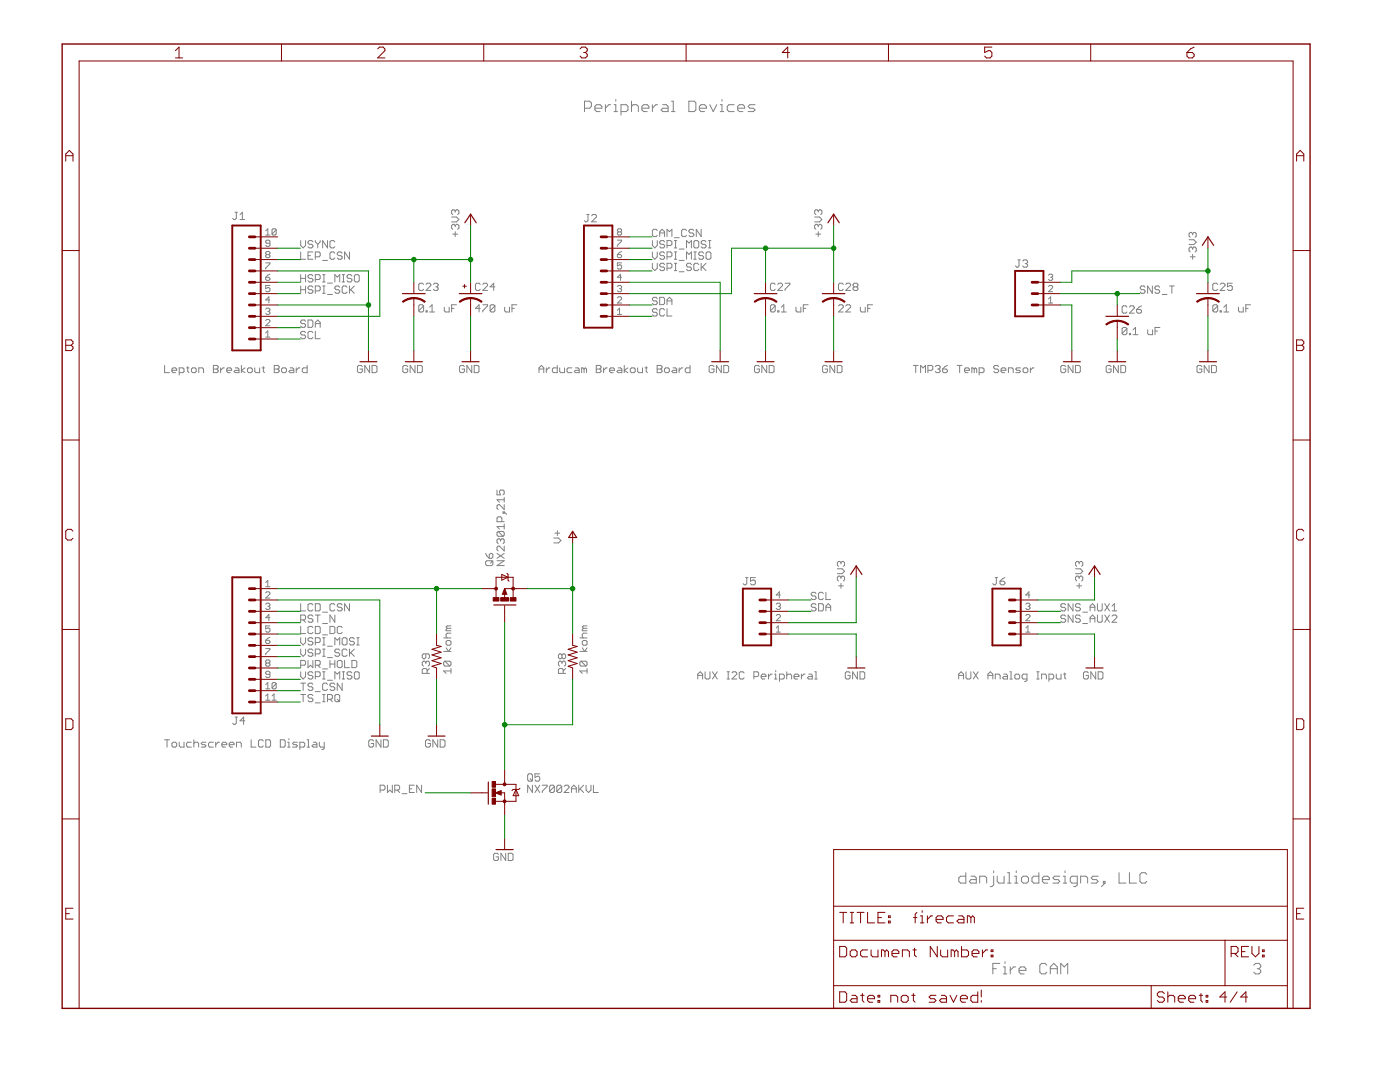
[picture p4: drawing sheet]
<svg xmlns="http://www.w3.org/2000/svg" width="279mm" height="216mm" viewBox="0 0 279 216" stroke-linecap="round" stroke-linejoin="round" font-family="sans-serif">
<g fill="none" stroke="#808080" stroke-width=".2">
<path d="M122.9 19.9v.3M144.1 19.9v.3M116.6 21.6h1.1l.3-.4v-.7l-.3-.3h-1.1v2.1M118.7 21.6h1.4v-.4l-.3-.3h-.7l-.4 .3v.7l.4 .4h.7M120.8 20.9v1.4M121.9 20.9h-.4l-.7 .7M122.6 22.3h.6M122.6 20.9h.3v1.4M123.9 22.3h1.1l.3-.4v-.7l-.3-.3h-1.1v2.1M126 21.2l.4-.3h.7l.3 .3v1.1M126 20.2v2.1M128.1 21.6h1.4v-.4l-.3-.3h-.7l-.4 .3v.7l.4 .4h.7"/>
<path d="M130.2 20.9v1.4M131.2 20.9h-.3l-.7 .7M132.3 20.9h.7l.3 .3v1.1h-1l-.4-.4 .4-.3h1M134 20.2h.4v2.1M134 22.3h.7M137.5 20.2h1l.4 .3v1.4l-.4 .4h-1zM139.6 21.6h1.4v-.4l-.4-.3h-.7l-.3 .3v.7l.3 .4h.7M141.6 20.9l.7 1.4 .7-1.4M143.7 22.3h.7M143.7 20.9h.4v1.4M146.5 20.9h-1l-.4 .3v.7l.4 .4h1M147.2 21.6h1.4v-.4l-.3-.3h-.7l-.4 .3v.7l.4 .4h.7"/>
<path d="M150.7 20.9h-1.1l-.3 .3 .3 .4h.7l.4 .3-.4 .4h-1M46.9 42.4h.5M47.2 42.4v1.2l-.3 .2h-.2l-.3-.2M47.9 43.8h1M47.9 42.8l.5-.4v1.4M53 52.5h.9v.1l-.9 .9v.2M53 55.3h.7l.2 .5-.2 .1h-.5l-.2-.1zM53 46.1l.4-.4v1.2M53 46.9h.9M53.2 50.8l-.2-.2 .2-.4h.5l.2 .2-.2 .4M53.2 50.8l-.2 .2 .2 .4h.5l.2-.2-.2-.4M53.2 50.8h.5"/>
<path d="M53.9 48.5h-.7l-.2-.2 .2-.4h.5l.2 .2v.9l-.2 .2h-.5l-.2-.2M53.9 57h-.9v.6l.4-.2 .5 .2v.4l-.2 .2h-.5l-.2-.2M53.9 59.9h-.9l.7-.7v1.3M53.9 54.7l-.9 .6M55.1 45.9v.8l-.2 .2h-.4l-.2-.2M55.1 45.9l-.2-.2h-.4l-.2 .2v.8M55.1 45.9l-.8 .8M60 48v1l.5 .5 .5-.5v-1M60 50.3v1.4h1M60 54.8v1.5M60 57.1v1.4M60 57.8h1"/>
<path d="M60 55.5h1M61 54.8v1.5M61 57.1v1.4M61.5 51h.5M62.4 48.3l-.2-.3h-.5l-.2 .3v.2l.2 .2h.5l.2 .3v.2l-.2 .3h-.5l-.2-.3M62.4 50.3h-.9v1.4h.9M62.4 55.1l-.2-.3h-.5l-.2 .3v.2l.2 .2h.5l.2 .3v.2l-.2 .3h-.5l-.2-.3M62.4 57.3l-.2-.2h-.5l-.2 .2v.3l.2 .2h.5l.2 .2v.3l-.2 .2h-.5l-.2-.2M62.9 51.2h.8l.2-.2v-.5l-.2-.2h-.8v1.4M62.9 55.8h.8l.2-.3v-.4l-.2-.3h-.8v1.5M62.9 48v.3l.5 .4M62.9 58h.8l.2-.2v-.5l-.2-.2h-.8v1.4"/>
<path d="M63.4 48.7v.8M63.9 48v.3l-.5 .4M64.4 57.1h.5M64.4 58.5h.5M64.4 54.8h.5M64.4 56.3h.5M64.4 52h1M64.6 54.8v1.5M64.6 57.1v1.4M65.4 58.8h.9M65.4 56.5h.9M65.4 48v1.5l-1-1.5v1.5"/>
<path d="M66.8 56.3v-1.5l.5 .5 .5-.5v1.5M66.8 50.5l-.2-.2h-.5l-.3 .2v1l.3 .2h.5l.2-.2M66.8 48.3l-.2-.3h-.5l-.3 .3v.9l.3 .3h.5l.2-.3M67.8 57.3l-.3-.2h-.4l-.3 .2v.3l.3 .2h.4l.3 .2v.3l-.3 .2h-.4l-.3-.2M68.3 50.5l-.3-.2h-.4l-.3 .2v.3l.3 .2h.4l.3 .2v.3l-.3 .2h-.4l-.3-.2M68.3 54.8h.5M68.3 56.3h.5M68.5 54.8v1.5M69.3 57.3l-.3-.2h-.5l-.2 .2v1l.2 .2h.5l.3-.2M69.7 50.3v1.4l-.9-1.4v1.4M69.7 57.1v1.4M70 57.8l.7 .7"/>
<path d="M70.2 55.1l-.2-.3h-.5l-.2 .3v.2l.2 .2h.5l.2 .3v.2l-.2 .3h-.5l-.2-.3M70.7 57.1l-1 .9M71 54.8h.4l.3 .3v.9l-.3 .3h-.4l-.3-.3v-.9zM84.5 56.7l-.2-.2h-.5l-.2 .2v1l.2 .3h.5l.2-.3M85 56.7l.3-.2h.4l.3 .2v.3l-1 1h1M86.5 56.7l.2-.2h.5l.2 .2v.3l-.2 .2M87 57.2h.2M87.2 57.2l.2 .3v.2l-.2 .3h-.5l-.2-.3M90.1 43.3h1l.5 .5-.5 .5h-1M90.4 46.7h.9M90.8 42.1v.2M90.8 45v.3"/>
<path d="M90.8 46.2v1M90.8 45l-.2-.2h-.2l-.3 .2v.5l.3 .2M90.8 42.1l-.2-.2h-.2l-.3 .2v.5l.3 .2M90.8 45l.3-.2h.2l.3 .2v.5l-.3 .2M90.8 42.1l.3-.2h.2l.3 .2v.5l-.3 .2M95.8 56.7l-.2-.2h-.5l-.2 .2v1l.2 .3h.5l.2-.3M96.4 56.7l.2-.2h.5l.2 .2v.3l-.9 1h.9M98.8 57.2h-1l.7-.7v1.5M117.1 42.8h.5M117.3 42.8v1.2l-.2 .3h-.2l-.3-.3M118.1 43.1l.2-.3h.5l.2 .3v.2l-.9 1h.9M123.2 59.4l.2-.2h.4l.3 .2v.2l-.9 .9h.9"/>
<path d="M123.2 57.2l.2-.2h.4l.3 .2-.3 .4M123.2 50.8h.6l.3 .4-.3 .2h-.4l-.2-.2zM123.2 47.9h.9v.2l-.9 .9v.2M123.4 46.3l-.2 .2 .2 .4h.4l.3-.2-.3-.4M123.4 46.3l-.2-.2 .2-.4h.4l.3 .2-.3 .4M123.4 46.3h.4M123.6 57.6h.2M123.8 57.6l.3 .2-.3 .4h-.4l-.2-.2M124.1 55.3h-.9l.6-.6v1.2M124.1 52.5h-.9v.6l.4-.2 .5 .2v.4l-.3 .2h-.4l-.2-.2M124.1 50.2l-.9 .6M130.2 48v1l.5 .5 .5-.5v-1"/>
<path d="M130.2 50.3v.9l.5 .5 .5-.5v-.9M130.2 52.5v1l.5 .5 .5-.5v-1M131.2 59.6l-.3-.3h-.4l-.3 .3v.2l.3 .2h.4l.3 .3v.2l-.3 .3h-.4l-.3-.3M131.2 46l-.3-.2h-.4l-.3 .2v1l.3 .2h.4l.3-.2M131.7 47.2v-1l.4-.4 .5 .4v1M131.7 59.3h.7l.2 .3v.9l-.2 .3h-.7zM131.7 46.5h.9M132.6 48.3l-.2-.3h-.5l-.2 .3v.2l.2 .2h.5l.2 .3v.2l-.2 .3h-.5l-.2-.3M132.6 50.5l-.2-.2h-.5l-.2 .2v.3l.2 .2h.5l.2 .2v.3l-.2 .2h-.5l-.2-.2M132.6 52.8l-.2-.3h-.5l-.2 .3v.2l.2 .3h.5l.2 .2v.2l-.2 .3h-.5l-.2-.3M133.1 51.2h.7l.3-.2v-.5l-.3-.2h-.7v1.4M133.1 47.2v-1.4l.5 .4 .5-.4v1.4"/>
<path d="M133.1 49h.7l.3-.3v-.4l-.3-.3h-.7v1.5M133.1 53.5h.7l.3-.2v-.5l-.3-.3h-.7v1.5M134.6 51.7h.5M134.6 50.3h.5M134.6 48h.5M134.6 49.5h.5M134.6 47.4h1M134.6 52.5h.5M134.6 54h.5M134.8 48v1.5M134.8 50.3v1.4M134.8 52.5v1.5"/>
<path d="M135.6 52h.9M135.6 49.7h.9M135.6 54.2h.9M137 46l-.2-.2h-.5l-.3 .2v1l.3 .2h.5l.2-.2M137 49.5v-1.5l.5 .5 .5-.5v1.5M137 51.7v-1.4l.5 .5 .5-.5v1.4M138 52.8l-.3-.3h-.5l-.2 .3v.2l.2 .3h.5l.3 .2v.2l-.3 .3h-.5l-.2-.3M138.5 51.7h.5M138.5 50.3h.5M138.5 46l-.3-.2h-.5l-.2 .2v.2l.2 .3h.5l.3 .2v.3l-.3 .2h-.5l-.2-.2M138.7 48h.5l.2 .3v.9l-.2 .3h-.5l-.2-.3v-.9zM138.7 50.3v1.4"/>
<path d="M139.4 52.8l-.2-.3h-.5l-.2 .3v.9l.2 .3h.5l.2-.3M139.9 45.8v1.4l-.9-1.4v1.4M139.9 52.5v1.5M140.2 53.3l.7 .7M140.4 50.5l-.2-.2h-.5l-.3 .2v.3l.3 .2h.5l.2 .2v.3l-.2 .2h-.5l-.3-.2M140.9 48.3l-.2-.3h-.5l-.3 .3v.2l.3 .2h.5l.2 .3v.2l-.2 .3h-.5l-.3-.3M140.9 52.5l-1 1M141.1 50.3h.5l.3 .2v1l-.3 .2h-.5l-.2-.2v-1zM141.4 48h.5M141.4 49.5h.5M141.6 48v1.5M154.7 56.7l-.2-.2h-.5l-.2 .2v1l.2 .3h.5l.2-.3"/>
<path d="M155.2 56.7l.2-.2h.5l.3 .2v.3l-1 1h1M156.7 56.5h.9v.2l-.9 1v.3M162.6 43.3h1l.4 .5-.4 .5h-1M162.8 46.7h1M163.3 45l-.2-.2h-.3l-.2 .2v.5l.2 .2M163.3 45l.3-.2h.2l.2 .2v.5l-.2 .2M163.3 42.1l-.2-.2h-.3l-.2 .2v.5l.2 .2M163.3 42.1l.3-.2h.2l.2 .2v.5l-.2 .2M163.3 42.1v.2M163.3 45v.3M163.3 46.2v1M168.3 56.7l-.2-.2h-.5l-.3 .2v1l.3 .3h.5l.2-.3"/>
<path d="M168.8 56.7l.2-.2h.5l.3 .2v.3l-1 1h1M170.5 57.2l-.3-.2v-.3l.3-.2h.5l.2 .2v.3l-.2 .2M170.5 57.2l-.3 .3v.2l.3 .3h.5l.2-.3v-.2l-.2-.3M170.5 57.2h.5M203.1 51.9h.5M203.4 51.9v1.2l-.3 .2h-.2l-.3-.2M204.1 52.1l.2-.2h.5l.3 .2v.2l-.3 .3M204.6 52.6h.2M204.8 52.6l.3 .2v.3l-.3 .2h-.5l-.2-.2M209.3 57.2l.2-.2h.4l.2 .2v.2l-.8 .8h.8M209.3 59.6l.4-.4v1.3M209.3 54.9l.2-.2h.4l.2 .2-.2 .4"/>
<path d="M209.7 55.3h.2M209.9 55.3l.2 .2-.2 .4h-.4l-.2-.1M228.5 57.3l-.2-.2h-.5l-.2 .2v.3l.2 .2h.5l.2 .2v.3l-.2 .2h-.5l-.2-.2M230 57.1v1.4l-1-1.4v1.4M231.4 57.3l-.2-.2h-.5l-.2 .2v.3l.2 .2h.5l.2 .2v.3l-.2 .2h-.5l-.2-.2M231.9 58.8h1M233.4 57.1h1M233.9 57.1v1.4M237.3 47.8h1l.4 .5-.4 .5h-1M237.5 51.2h1M238 46.6v.3M238 49.6v.2"/>
<path d="M238 50.8v.9M238 49.6l-.2-.3h-.3l-.2 .3v.4l.2 .3M238 46.6l-.2-.2h-.3l-.2 .2v.5l.2 .2M238 49.6l.3-.3h.2l.2 .3v.4l-.2 .3M238 46.6l.3-.2h.2l.2 .2v.5l-.2 .2M243 56.7l-.2-.2h-.5l-.3 .2v1l.3 .3h.5l.2-.3M243.5 56.7l.3-.2h.4l.3 .2v.3l-1 1h1M245.9 56.5h-.9v.7l.4-.2h.3l.2 .2v.5l-.2 .3h-.5l-.2-.3M32.9 72.9v1.5h.9M34.3 73.9h1v-.3l-.3-.2h-.5l-.2 .2v.5l.2 .3h.5M35.8 74.4h.7l.2-.3v-.5l-.2-.2h-.7v1.4M37.2 73.4h.5"/>
<path d="M37.5 73.2v.9l.2 .3M38.2 73.6l.2-.2h.5l.3 .2v.5l-.3 .3h-.5l-.2-.3zM39.7 74.4v-1h.7l.2 .2v.8M42.6 72.9h.7l.2 .3v.2l-.2 .2 .2 .3v.2l-.2 .3h-.7zM42.6 73.6h.7M44 73.4v1M44.8 73.4h-.3l-.5 .5M45.3 73.9h.9v-.3l-.2-.2h-.5l-.2 .2v.5l.2 .3h.5M46.9 73.4h.5l.3 .2v.8h-.8l-.2-.3 .2-.2h.8M48.2 72.9v1.5M48.9 73.4l-.7 .5 .7 .5M49.4 73.6l.2-.2h.5l.3 .2v.5l-.3 .3h-.5l-.2-.3z"/>
<path d="M50.8 73.4v.7l.3 .3h.7v-1M52.3 73.4h.5M52.6 73.2v.9l.2 .3M53 66.4l.4-.4v1.3M53 67.3h.9M53 64l.2-.2h.5l.2 .2v.2l-.9 .8h.9M53 61.7l.2-.2h.5l.2 .2-.2 .4M53.4 62.1h.3M53.7 62.1l.2 .2-.2 .4h-.5l-.2-.2M54.7 72.9h.8l.2 .3v.2l-.2 .2 .2 .3v.2l-.2 .3h-.8zM54.7 73.6h.8M56.2 73.6l.2-.2h.5l.3 .2v.5l-.3 .3h-.5l-.2-.3z"/>
<path d="M57.9 73.4h.5l.2 .2v.8h-.7l-.2-.3 .2-.2h.7M59.1 73.4v1M59.8 73.4h-.2l-.5 .5M61 66.4l-.3-.3h-.4l-.3 .3v.2l.3 .2h.4l.3 .3v.2l-.3 .3h-.4l-.3-.3M61 64.1l-.3-.2h-.4l-.3 .2v.2l.3 .3h.4l.3 .2v.3l-.3 .2h-.4l-.3-.2M61.3 72.9v1.5h-.7l-.3-.3v-.5l.3-.2h.7M61.5 63.9h.7l.2 .2v1l-.2 .2h-.7zM62.4 66.4l-.2-.3h-.5l-.2 .3v.9l.2 .3h.5l.2-.3M62.9 66.1v1.5h1M62.9 65.3v-1l.5-.4 .5 .4v1M62.9 64.6h1M72.3 73.2l-.2-.3h-.5l-.3 .3v.9l.3 .3h.5l.2-.3v-.5h-.5"/>
<path d="M73.8 72.9v1.5l-1-1.5v1.5M74.3 72.9h.7l.2 .3v.9l-.2 .3h-.7zM81.4 73.2l-.3-.3h-.5l-.2 .3v.9l.2 .3h.5l.3-.3v-.5h-.5M82.8 72.9v1.5l-.9-1.5v1.5M83.3 72.9h.7l.3 .3v.9l-.3 .3h-.7zM84.5 61l-.2-.2h-.5l-.2 .2v1M84.5 61v1l-.2 .3h-.5l-.2-.3M84.5 61l-.9 1M85 62h.3v.3h-.3zM85.7 62.3h1M85.7 61.3l.5-.5v1.5M88.7 61.3v.7l.2 .3h.7v-1"/>
<path d="M90.1 61.5h.5M91.1 60.8h-1v1.5M92.7 73.2l-.3-.3h-.5l-.2 .3v.9l.2 .3h.5l.3-.3v-.5h-.5M94.1 72.9v1.5l-.9-1.5v1.5M94.6 72.9h.8l.2 .3v.9l-.2 .3h-.8zM95.8 61.5h-.9l.7-.7v1.5M96.4 60.8h.9v.2l-.9 1v.3M98.8 61v1l-.3 .3h-.5l-.2-.3M98.8 61l-.3-.2h-.5l-.2 .2v1M98.8 61l-1 1M100.7 61.3v.7l.3 .3h.7v-1M102.2 61.5h.5"/>
<path d="M103.1 60.8h-.9v1.5M107.6 73.6h.9M107.6 74.4v-1l.5-.5 .4 .5v1M109 73.4v1M109.7 73.4h-.2l-.5 .5M111.2 72.9v1.5h-.7l-.3-.3v-.5l.3-.2h.7M111.7 73.4v.7l.2 .3h.8v-1M114.1 73.4h-.7l-.2 .2v.5l.2 .3h.7M114.9 73.4h.4l.3 .2v.8h-.7l-.3-.3 .3-.2h.7M116.6 73.6l-.3-.2h-.2v1M116.6 73.6v.8M116.6 73.6l.2-.2 .3 .2v.8"/>
<path d="M119 72.9h.7l.3 .3v.2l-.3 .2 .3 .3v.2l-.3 .3h-.7zM119 73.6h.7M120.5 73.4v1M121.2 73.4h-.3l-.4 .5M121.7 73.9h.9v-.3l-.2-.2h-.5l-.2 .2v.5l.2 .3h.5M123.2 62.7h.9M123.2 61.9l.4-.4v1.2M123.4 73.4h.4l.3 .2v.8h-.7l-.3-.3 .3-.2h.7M124.6 72.9v1.5M125.3 73.4l-.7 .5 .7 .5M125.8 73.6l.2-.2h.5l.3 .2v.5l-.3 .3h-.5l-.2-.3zM127.3 73.4v.7l.2 .3h.7v-1"/>
<path d="M128.7 73.4h.5M129 73.2v.9l.2 .3M131.1 72.9h.8l.2 .3v.2l-.2 .2 .2 .3v.2l-.2 .3h-.8zM131.1 73.6h.8M131.2 61.8l-.3-.2h-.4l-.3 .2v.3l.3 .2h.4l.3 .3v.2l-.3 .3h-.4l-.3-.3M132.6 73.6l.3-.2h.4l.3 .2v.5l-.3 .3h-.4l-.3-.3zM132.6 61.8l-.2-.2h-.5l-.2 .2v1l.2 .3h.5l.2-.3M133.1 61.6v1.5h1M133.1 60.8v-1l.5-.5 .5 .5v1M133.1 60h1M134.3 73.4h.5l.2 .2v.8h-.7l-.2-.3 .2-.2h.7M135.5 73.4v1"/>
<path d="M136.2 73.4h-.2l-.5 .5M137.7 72.9v1.5h-.7l-.2-.3v-.5l.2-.2h.7M142.5 73.2l-.3-.3h-.4l-.3 .3v.9l.3 .3h.4l.3-.3v-.5h-.5M144 72.9v1.5l-1-1.5v1.5M144.4 72.9h.8l.2 .3v.9l-.2 .3h-.8zM151.6 73.2l-.3-.3h-.5l-.2 .3v.9l.2 .3h.5l.3-.3v-.5h-.5M153 72.9v1.5l-1-1.5v1.5M153.5 72.9h.7l.3 .3v.9l-.3 .3h-.7zM154.7 61l-.2-.2h-.5l-.2 .2v1M154.7 61v1l-.2 .3h-.5l-.2-.3M154.7 61l-.9 1M155.2 62h.2v.3h-.2z"/>
<path d="M155.9 62.3h1M155.9 61.3l.5-.5v1.5M158.9 61.3v.7l.2 .3h.7v-1M160.3 61.5h.5M161.3 60.8h-1v1.5M165.1 73.2l-.2-.3h-.5l-.2 .3v.9l.2 .3h.5l.2-.3v-.5h-.4M166.6 72.9v1.5l-1-1.5v1.5M167.1 72.9h.7l.2 .3v.9l-.2 .3h-.7zM167.3 61l.3-.2h.5l.2 .2v.3l-1 1h1M168.8 61l.2-.2h.5l.3 .2v.3l-1 1h1M171.7 61.3v.7l.3 .3h.7v-1M173.2 61.5h.5"/>
<path d="M174.1 60.8h-.9v1.5M182.3 72.9h.9M182.8 72.9v1.5M183.7 74.4v-1.5l.5 .5 .5-.5v1.5M185.2 73.9h.7l.3-.3v-.4l-.3-.3h-.7v1.5M186.6 73.2l.3-.3h.5l.2 .3v.2l-.2 .2M187.1 73.6h.3M187.4 73.6l.2 .3v.2l-.2 .3h-.5l-.3-.3M188.1 73.6h.7l.3 .3v.2l-.3 .3h-.4l-.3-.3zM189.1 72.9l-.5 .3-.5 .4M191 72.9h1M191.5 72.9v1.5"/>
<path d="M192.5 73.9h1v-.3l-.3-.2h-.5l-.2 .2v.5l.2 .3h.5M194.4 73.6l-.2-.2h-.2v1M194.4 73.6v.8M194.4 73.6l.3-.2 .2 .2v.8M195.4 74.4h.7l.3-.3v-.5l-.3-.2h-.7v1.4M199.3 73.2l-.2-.3h-.5l-.3 .3v.2l.3 .2h.5l.2 .3v.2l-.2 .3h-.5l-.3-.3M199.8 73.9h.9v-.3l-.2-.2h-.5l-.2 .2v.5l.2 .3h.5M201.3 74.4v-1h.7l.2 .2v.8M203.7 73.4h-.8l-.2 .2 .2 .3h.5l.3 .2-.3 .3h-.7M204.2 73.6l.2-.2h.5l.2 .2v.5l-.2 .3h-.5l-.2-.3zM205.6 73.4v1M206.4 73.4h-.3l-.5 .5"/>
<path d="M209.3 60.5h.8M212.7 73.2l-.3-.3h-.5l-.2 .3v.9l.2 .3h.5l.3-.3v-.5h-.5M214.1 72.9v1.5l-.9-1.5v1.5M214.6 72.9h.7l.3 .3v.9l-.3 .3h-.7zM221.7 73.2l-.2-.3h-.5l-.2 .3v.9l.2 .3h.5l.2-.3v-.5h-.4M223.2 72.9v1.5l-1-1.5v1.5M223.7 72.9h.7l.2 .3v.9l-.2 .3h-.7zM224.9 61.3l-.2-.3h-.5l-.3 .3v1l.3 .2h.5l.2-.2M224.9 65.6l-.2-.3h-.5l-.3 .3v.9M224.9 65.6v.9l-.2 .3h-.5l-.3-.3M224.9 65.6l-1 .9M225.4 66.5h.2v.3h-.2z"/>
<path d="M225.4 61.3l.2-.3h.5l.3 .3v.2l-1 1h1M226.1 66.8h1M226.1 65.8l.5-.5v1.5M226.8 61.8h.8l.2 .2v.3l-.2 .2h-.5l-.3-.2zM227.8 61l-1 .8M229 65.8v.7l.3 .3h.7v-1M230.5 66.1h.5M231.5 65.3h-1v1.5M239.8 73.2l-.2-.3h-.5l-.2 .3v.9l.2 .3h.5l.2-.3v-.5h-.4M241.3 72.9v1.5l-1-1.5v1.5M241.8 72.9h.7l.3 .3v.9l-.3 .3h-.7zM243 61l-.2-.2h-.5l-.3 .2v1"/>
<path d="M243 61v1l-.2 .3h-.5l-.3-.3M243 61l-1 1M243.5 62h.3v.3h-.3zM244.2 62.3h1M244.2 61.3l.5-.5v1.5M247.2 61.3v.7l.2 .3h.7v-1M248.6 61.5h.5M249.6 60.8h-1v1.5M99.2 97.8v.9h.7l-.2-.4v-.3l.2-.2h.5l.2 .2v.5l-.2 .2M100.6 99.3v.9M100.6 99.7h-1.4l.5 .5M53 116.2l.4-.4v1.3"/>
<path d="M53 118.3l.2-.2h.5l.2 .2v.2l-.9 .8h.9M53 117.1h.9M96.9 112.1l.3-.2h.9l.3 .2v.5l-.3 .3h-.9l-.3-.3zM96.9 110.4l.3 .5 .4 .5M97.6 110.7l.3-.3h.2l.3 .3v.4l-.3 .3h-.5zM98.4 111.9l-.5 .5M99.2 111.9h1.4l-1.4 1h1.4M99.2 110.4l1.4 1M99.4 106h1l.2 .3v.5l-.2 .2M99.4 106l-.2 .3v.5l.2 .2h1M99.4 106l1 1M99.9 107.8l.3-.3h.2l.2 .3v.4l-.2 .3"/>
<path d="M99.9 107.8l-.2-.3h-.3l-.2 .3v.4l.2 .3M99.9 107.8v.2M100.2 104.1v-.7l-.3-.3h-.5l-.2 .3v.7h1.4M100.4 102.2h.2v.2h-.2zM100.6 110.4l-1.4 1M100.6 100.7v1l-.9-1h-.3l-.2 .2v.5l.2 .3M100.6 104.6v1M100.6 109v.9l-.9-.9h-.3l-.2 .2v.5l.2 .2M100.6 105.1h-1.4l.5 .5M100.6 102.2l.5 .4M110.5 107.4h1l.5 .4-.5 .5h-1M110.7 106.4h1"/>
<path d="M111.2 105.9v1M148.8 115.3h.5M149 115.3v1.2l-.2 .2h-.3l-.2-.2M150.7 115.3h-.9v.7l.5-.3h.2l.2 .3v.5l-.2 .2h-.5l-.2-.2M155.7 118.7h-.8l.6-.6v1.2M162.9 118.4l-.3-.2h-.5l-.2 .2v.3l.2 .2h.5l.3 .3v.2l-.3 .2h-.5l-.2-.2M164.3 118.4l-.2-.2h-.5l-.2 .2v1l.2 .2h.5l.2-.2M164.8 118.2v1.4h1M167.1 113.5h1l.5 .5-.5 .5h-1M167.3 116.9h1M167.8 112.3l-.2-.3h-.3l-.2 .3v.5l.2 .2M167.8 115.2l-.2-.2h-.3l-.2 .2v.5l.2 .2"/>
<path d="M167.8 112.3v.2M167.8 115.2v.2M167.8 116.4v1M167.8 115.2l.3-.2h.2l.3 .2v.5l-.3 .2M167.8 112.3l.3-.3h.2l.3 .3v.5l-.3 .2M198.6 115.3h.5M198.8 115.3v1.2l-.2 .2h-.2l-.3-.2M199.6 116h.7l.3 .2v.3l-.3 .2h-.5l-.2-.2zM200.6 115.3l-.5 .2-.5 .5M205.5 118.7h-.8l.6-.6v1.2M214.7 113.5h.9l.5 .5-.5 .5h-.9M214.9 116.9h1"/>
<path d="M215.4 115.2l-.3-.2h-.2l-.2 .2v.5l.2 .2M215.4 115.2l.2-.2h.3l.2 .2v.5l-.2 .2M215.4 112.3l-.3-.3h-.2l-.2 .3v.5l.2 .2M215.4 112.3l.2-.3h.3l.2 .3v.5l-.2 .2M215.4 112.3v.2M215.4 115.2v.2M215.4 116.4v1M53 127.8h.7l.2 .4-.2 .2h-.5l-.2-.2zM53 129.4h.9v.2l-.9 .9v.2M53 136.6l.4-.4v1.3M53 138.9l.4-.4v1.2M53 120.6l.2-.2h.5l.2 .2-.2 .4"/>
<path d="M53 137.5h.9M53 139.7h.9M53.2 132.3l-.2-.2 .2-.4h.5l.2 .2-.2 .4M53.2 132.3l-.2 .2 .2 .4h.5l.2-.2-.2-.4M53.2 132.3h.5M53.4 121h.3M53.7 121l.2 .2-.2 .4h-.5l-.2-.2M53.9 124.9h-.9v.6l.4-.2 .5 .2v.4l-.2 .2h-.5l-.2-.2M53.9 134.6h-.7l-.2-.3 .2-.4h.5l.2 .3v.8l-.2 .2h-.5l-.2-.2M53.9 123.3h-.9l.7-.7v1.3M53.9 127.1l-.9 .7M54.3 139.7h.8"/>
<path d="M54.3 138.9l.4-.4v1.2M55.1 136.4l-.2-.2h-.4l-.2 .2v.8M55.1 136.4v.8l-.2 .3h-.4l-.2-.3M55.1 136.4l-.8 .8M60 129.5v1l.5 .5 .5-.5v-1M60 120.5v1.4h1M60 123.7h.7l.3-.3v-.4l-.3-.3h-.7v1.5M60 125v1.4h1M60 127.3v.9l.5 .5 .5-.5v-.9M60 132.7h.7l.3-.2v-.5l-.3-.2h-.7v1.4M60 134v1l.5 .5 .5-.5v-1M60 136.3h1"/>
<path d="M60 138.6h1M60.5 123.7l.5 .5M60.5 136.3v1.5M60.5 138.6v1.4M61.5 131.8v1.4l.5-.5 .4 .5v-1.4M62.4 138.8l-.2-.2h-.5l-.2 .2v.2l.2 .3h.5l.2 .2v.3l-.2 .2h-.5l-.2-.2M62.4 134.3l-.2-.3h-.5l-.2 .3v.2l.2 .3h.5l.2 .2v.3l-.2 .2h-.5l-.2-.2M62.4 136.5l-.2-.2h-.5l-.2 .2v.3l.2 .2h.5l.2 .3v.2l-.2 .3h-.5l-.2-.3M62.4 127.5l-.2-.2h-.5l-.2 .2v.2l.2 .3h.5l.2 .2v.3l-.2 .2h-.5l-.2-.2M62.4 129.8l-.2-.3h-.5l-.2 .3v.2l.2 .2h.5l.2 .3v.2l-.2 .3h-.5l-.2-.3M62.4 120.7l-.2-.2h-.5l-.2 .2v1l.2 .2h.5l.2-.2M62.4 123l-.2-.3h-.5l-.2 .3v.2l.2 .2h.5l.2 .3v.2l-.2 .3h-.5l-.2-.3"/>
<path d="M62.4 125.2l-.2-.2h-.5l-.2 .2v1l.2 .2h.5l.2-.2M62.9 130.5h.8l.2-.3v-.4l-.2-.3h-.8v1.5M62.9 135h.8l.2-.2v-.5l-.2-.3h-.8v1.5M62.9 128.2h.8l.2-.2v-.5l-.2-.2h-.8v1.4M62.9 120.5h.8l.2 .2v1l-.2 .2h-.8zM62.9 125h.8l.2 .2v1l-.2 .2h-.8zM62.9 132.7h.8l.2-.2v-.5l-.2-.2h-.8v1.4M62.9 122.7h1M62.9 138h1M63.4 122.7v1.5M63.4 132.7l.5 .5M64.4 135.5h.5"/>
<path d="M64.4 134h.5M64.4 127.3h.5M64.4 128.7h.5M64.4 129.5h.5M64.4 131h.5M64.4 122.2h1M64.4 124.4h1M64.4 126.7h1M64.4 133.5h1M64.4 138.6h.5M64.6 127.3v1.4M64.6 129.5v1.5"/>
<path d="M64.6 134v1.5M64.6 138.6v1.4M65.4 139.5h.7l.2-.2v-.5l-.2-.2h-.7v1.4M65.4 136.5l-.3-.2h-.5l-.2 .2v1l.2 .3h.5l.3-.3M65.4 128.9h.9M65.4 135.7h.9M65.4 131.2h.9M65.8 125h.8l.2 .2v1l-.2 .2h-.8zM65.8 131.8v1.4M65.8 132.5h1M65.8 139.5l.5 .5M66.8 120.7l-.2-.2h-.5l-.3 .2v1l.3 .2h.5l.2-.2"/>
<path d="M66.8 122.7v1.5l-1-1.5v1.5M66.8 128.7v-1.4l.5 .4 .5-.4v1.4M66.8 131.8v1.4M66.8 135.5v-1.5l.5 .5 .5-.5v1.5M66.8 136.5l-.2-.2h-.5l-.3 .2v.3l.3 .2h.5l.2 .3v.2l-.2 .3h-.5l-.3-.3M66.8 138.8l.3-.2h.4l.3 .2v1l-.3 .2h-.4l-.3-.2zM67.3 132l.3-.2h.4l.3 .2v1l-.3 .2h-.4l-.3-.2zM67.3 139.5l.5 .5M67.8 129.8l-.3-.3h-.4l-.3 .3v.2l.3 .2h.4l.3 .3v.2l-.3 .3h-.4l-.3-.3M68.3 135.5h.5M68.3 134h.5M68.3 127.5l.2-.2h.5l.3 .2v1l-.3 .2h-.5l-.2-.2z"/>
<path d="M68.3 120.7l-.3-.2h-.4l-.3 .2v.2l.3 .3h.4l.3 .2v.3l-.3 .2h-.4l-.3-.2M68.3 136.3v1.5l-1-1.5v1.5M68.3 125.2l-.3-.2h-.4l-.3 .2v1l.3 .2h.4l.3-.2M68.5 134v1.5M68.8 131.8v1.4h.9M69.3 129.8l-.3-.3h-.5l-.2 .3v.9l.2 .3h.5l.3-.3M69.7 120.5v1.4l-.9-1.4v1.4M69.7 129.5v1.5M70 130.2l.7 .8M70.2 134.3l-.2-.3h-.5l-.2 .3v.2l.2 .3h.5l.2 .2v.3l-.2 .2h-.5l-.2-.2M70.2 131.8h.8l.2 .2v1l-.2 .2h-.8zM70.7 127.5l-.2-.2h-.5l-.3 .2v.2l.3 .3h.5l.2 .2v.3l-.2 .2h-.5l-.3-.2"/>
<path d="M70.7 129.5l-1 1M71 134h.4l.3 .3v1l-.3 .2h-.4l-.3-.2v-1zM71.2 127.3h.5M71.2 128.7h.5M71.4 127.3v1.4M85 130.5v.7l-.2 .2h-.3l-.2-.2v-.5l.2-.2h1l.2 .2v.5l-.2 .2M85 132.2l-.2-.3h-.3l-.2 .3v.5l.2 .2M85 132.2l.2-.3h.3l.2 .3v.5l-.2 .2M85 132.2v.2M85.2 134.4v-.8l-.2-.2h-.5l-.2 .2v.8h1.4M85.7 133.4l-.5 .5M88.5 130h1.5"/>
<path d="M88.5 127.3h1.5M88.8 131.9l-.3 .3v.5l.3 .2h.9M88.8 131.9h.9l.3 .3v.5l-.3 .2M88.8 131.9l.9 1M89 128l.3-.2h.4l.3 .2v.5l-.3 .3h-.4l-.3-.3zM89 129.3l.5 .7 .5-.7M89.3 125.4l-.3 .2v.3h1M89.3 125.4h.7M90 133.9h-1.5l.5 .5M90 126.3h-.7l-.3 .3v.5l.3 .2M90 124.9h-.7l-.3 .2 .3 .3M90 133.4v1"/>
<path d="M112.2 132.2l-.3-.3h-.2l-.3 .3v.5l.3 .2M112.2 132.2l.2-.3h.2l.3 .3v.5l-.3 .2M112.2 130.7l-.3-.2h-.2l-.3 .2v.5l.3 .2h.2l.3-.2M112.2 130.7v.5M112.2 132.2v.2M112.2 130.7l.2-.2h.2l.3 .2v.5l-.3 .2h-.2l-.2-.2M112.4 134.4v-.8l-.2-.2h-.5l-.3 .2v.8h1.5M112.9 133.4l-.5 .5M115.7 130h1.5M115.7 127.3h1.5M116 131.9h.9l.3 .3v.5l-.3 .2M116 131.9l-.3 .3v.5l.3 .2h.9"/>
<path d="M116 131.9l.9 1M116.2 128l.2-.2h.5l.3 .2v.5l-.3 .3h-.5l-.2-.3zM116.2 129.3l.5 .7 .5-.7M116.4 125.4l-.2 .2v.3h1M116.4 125.4h.8M117.2 133.9h-1.5l.5 .5M117.2 133.4v1M117.2 126.3h-.8l-.2 .3v.5l.2 .2M117.2 124.9h-.8l-.2 .2 .2 .3M139.3 135.5v-1l.4-.5 .5 .5v1M139.3 134.8h.9M140.7 134v1.3l.3 .2h.4l.3-.2v-1.3"/>
<path d="M142.2 134l1 1.5M143.2 134l-1 1.5M145.1 135.5h.5M145.1 134h.5M145.3 134v1.5M146.1 134.3l.2-.3h.5l.2 .3v.2l-.9 1h.9M148.5 134.3l-.2-.3h-.5l-.3 .3v1l.3 .2h.5l.2-.2M150.5 135h.7l.2-.2v-.5l-.2-.3h-.7v1.5M151.9 135h1v-.2l-.3-.3h-.5l-.2 .3v.5l.2 .2h.5M153.4 134.5v1M154.1 134.5h-.3l-.4 .5M154.6 135.5h.5"/>
<path d="M154.6 134.5h.2v1M154.8 133.8v.2M154.9 125.3l.4-.4v1.2M154.9 126.1h.8M154.9 122.8l.2-.2h.4l.2 .2v.2l-.8 .9h.8M154.9 120.6l.2-.2h.4l.2 .2-.2 .4M155.3 121h.2M155.5 121l.2 .2-.2 .4h-.4l-.2-.2M155.6 135.5h.7l.2-.2v-.5l-.2-.3h-.7v1.5M157 134.8l.2-.3h.5l.3 .3v.7M157 134v1.5M158.5 135h.9v-.2l-.2-.3h-.5l-.2 .3v.5l.2 .2h.5"/>
<path d="M159.9 134.5v1M160.7 134.5h-.3l-.5 .5M161.4 134.5h.5l.2 .3v.7h-.7l-.3-.2 .3-.3h.7M162.6 135.5h.5M162.6 134h.3v1.5M162.9 120.7l-.3-.2h-.5l-.2 .2v.2l.2 .3h.5l.3 .2v.3l-.3 .2h-.5l-.2-.2M163.4 120.5h.7l.2 .2v1l-.2 .2h-.7zM164.8 121.9v-1l.5-.4 .5 .4v1M164.8 121.2h1M169.7 134.3l-.3-.3h-.5l-.2 .3v1l.2 .2h.5l.3-.2v-.5h-.5M171.1 134v1.5l-.9-1.5v1.5M171.6 134h.7l.3 .3v1l-.3 .2h-.7z"/>
<path d="M191.3 134.8h1M191.3 135.5v-1l.5-.5 .5 .5v1M192.8 134v1.3l.2 .2h.5l.3-.2v-1.3M194.2 134l1 1.5M195.2 134l-1 1.5M197.2 134.8h.9M197.2 135.5v-1l.5-.5 .4 .5v1M198.6 135.5v-1h.7l.3 .3v.7M200.3 134.5h.5l.3 .3v.7h-.8l-.2-.2 .2-.3h.8M201.5 135.5h.5M201.5 134h.3v1.5M202.8 134.5h.4l.3 .3v.5l-.3 .2h-.4l-.3-.2v-.5z"/>
<path d="M204.7 126.1h.8M204.7 122.8l.2-.2h.4l.2 .2v.2l-.8 .9h.8M204.7 120.6l.2-.2h.4l.2 .2-.2 .4M204.7 125.3l.4-.4v1.2M205 135.5h-.8l-.2-.2v-.5l.2-.3h.8v1.2l-.3 .3h-.2M205.1 121h.2M205.3 121l.2 .2-.2 .4h-.4l-.2-.2M206.9 135.5h.5M206.9 134h.5M207.1 134v1.5M207.9 135.5v-1h.7l.2 .3v.7M209.3 135.5h.8l.2-.2v-.5l-.2-.3h-.8v1.5"/>
<path d="M210.8 134.5v.8l.2 .2h.8v-1M212.3 134.5h.4M212.5 134.3v1l.2 .2M212.7 120.7l-.3-.2h-.5l-.2 .2v.2l.2 .3h.5l.3 .2v.3l-.3 .2h-.5l-.2-.2M212.7 123l-.3-.3h-.5l-.2 .3v.2l.2 .2h.5l.3 .3v.2l-.3 .3h-.5l-.2-.3M214.1 120.5v1.4l-.9-1.4v1.4M214.1 122.7v1.5l-.9-1.5v1.5M215.6 123l-.3-.3h-.4l-.3 .3v.2l.3 .2h.4l.3 .3v.2l-.3 .3h-.4l-.3-.3M215.6 120.7l-.3-.2h-.4l-.3 .2v.2l.3 .3h.4l.3 .2v.3l-.3 .2h-.4l-.3-.2M216.1 122.2h.9M216.1 124.4h.9M217.2 134.3l-.2-.3h-.5l-.3 .3v1l.3 .2h.5l.2-.2v-.5h-.5"/>
<path d="M217.6 121.2h.9M217.6 123.4h.9M217.6 121.9v-1l.4-.4 .5 .4v1M217.6 124.2v-1l.4-.5 .5 .5v1M218.7 134v1.5l-1-1.5v1.5M219 120.5v1.2l.2 .2h.5l.3-.2v-1.2M219 122.7v1.2l.2 .3h.5l.3-.3v-1.2M219.2 134h.7l.2 .3v1l-.2 .2h-.7zM220.5 120.5l.9 1.4M220.5 122.7l.9 1.5M221.4 120.5l-.9 1.4M221.4 122.7l-.9 1.5"/>
<path d="M221.9 121.9h1M221.9 123l.3-.3h.5l.2 .3v.2l-1 1h1M221.9 120.9l.5-.4v1.4M32.9 147.6h.9M33.3 147.6v1.5M34.5 148.1h.5l.3 .3v.4l-.3 .3h-.5l-.2-.3v-.4zM35.8 148.1v.7l.2 .3h.7v-1M38.2 148.1h-.7l-.3 .3v.4l.3 .3h.7M38.7 148.4l.2-.3h.5l.2 .3v.7M38.7 147.6v1.5M41.1 148.1h-.7l-.2 .3 .2 .2h.5l.2 .2-.2 .3h-.7M42.6 148.1h-.8l-.2 .3v.4l.2 .3h.8"/>
<path d="M43.1 148.1v1M43.8 148.1h-.3l-.4 .5M44.3 148.6h1v-.2l-.3-.3h-.5l-.2 .3v.4l.2 .3h.5M45.7 148.6h1v-.2l-.2-.3h-.5l-.3 .3v.4l.3 .3h.5M46.9 143.1h.5M47.2 143.1v1.2l-.3 .2h-.2l-.3-.2M47.2 149.1v-1h.7l.3 .3v.7M48.9 143.8h-1l.7-.7v1.4M50.1 147.6v1.5h1M52.5 147.9l-.2-.3h-.5l-.2 .3v.9l.2 .3h.5l.2-.3M53 147.6h.8l.2 .3v.9l-.2 .3h-.8zM55.9 147.6h.8l.2 .3v.9l-.2 .3h-.8z"/>
<path d="M57.4 149.1h.5M57.4 148.1h.3v1M57.7 147.4v.2M59.4 148.1h-.8l-.2 .3 .2 .2h.5l.3 .2-.3 .3h-.7M59.8 149.1h.8l.2-.3v-.4l-.2-.3h-.8v1.5M61.3 147.6h.3v1.5M61.3 149.1h.5M62.5 148.1h.5l.2 .3v.7h-.7l-.2-.3 .2-.2h.7M62.9 140.3h1M63.7 148.1v.7l.3 .3h.7M64.4 140h.5M64.7 148.1v1.2l-.2 .3h-.3"/>
<path d="M74.6 147.9l-.3-.3h-.4l-.3 .3v.9l.3 .3h.4l.3-.3v-.4h-.5M75.9 157.6h.7l.2-.2v-.5l-.2-.2h-.7v1.4M76 147.6v1.5l-.9-1.5v1.5M76.5 147.6h.7l.3 .3v.9l-.3 .3h-.7zM77.3 156.7v1.4l.5-.5 .5 .5v-1.4M78.8 157.6h.7l.3-.2v-.5l-.3-.2h-.7v1.4M79.3 157.6l.5 .5M80.2 158.4h1M81.7 157.4h.5M82.7 156.7h-1v1.4h1M84.1 156.7v1.4l-.9-1.4v1.4M85.9 147.9l-.3-.3h-.4l-.3 .3v.9l.3 .3h.4l.3-.3v-.4h-.5"/>
<path d="M87.4 147.6v1.5l-1-1.5v1.5M87.8 147.6h.8l.2 .3v.9l-.2 .3h-.8zM105.5 154.4h.5l.3 .3v.9l-.3 .3h-.5l-.2-.3v-.9zM105.8 155.4l.5 .5M106.3 156.7v1.4l-1-1.4v1.4M106.8 156.7l.9 1.4M107.7 156.7l-.9 1.4M107.7 154.4h-.9v.7l.4-.2h.3l.2 .2v.5l-.2 .3h-.5l-.2-.3M108.2 156.7h1v.2l-1 1v.2M110.6 156.9l-.2-.2h-.5l-.2 .2v1M110.6 156.9v1l-.2 .2h-.5l-.2-.2M110.6 156.9l-.9 1"/>
<path d="M112.1 156.9l-.2-.2h-.5l-.3 .2v1M112.1 156.9v1l-.2 .2h-.5l-.3-.2M112.1 156.9l-1 1M112.6 156.9l.2-.2h.5l.3 .2v.3l-1 .9h1M114 158.1v-.9l.5-.5 .5 .5v.9M114 157.4h1M115.5 156.7v1.4M115.8 157.4l.7 .7M116.5 156.7l-1 .9M117 156.7v.9l.5 .5 .4-.5v-.9M118.4 156.7v1.4h1M99.5 170.5l-.3-.2h-.5l-.2 .2v1l.2 .2h.5l.3-.2v-.5h-.5"/>
<path d="M100.9 170.3v1.4l-.9-1.4v1.4M101.4 170.3h.8l.2 .2v1l-.2 .2h-.8zM192.7 174.1v2.1h-1l-.4-.3v-.7l.4-.4h1M193.8 174.8h.7l.3 .4v1h-1l-.4-.3 .4-.4h1M195.5 176.2v-1.4h1.1l.3 .4v1M198.3 173.8v.3M198.3 174.8v1.8l-.3 .3h-.4M199 174.8v1.1l.3 .3h1.1v-1.4M201.1 176.2h.7M201.1 174.1h.3v2.1M202.5 176.2h.7M202.5 174.8h.3v1.4"/>
<path d="M202.8 173.8v.3M203.9 175.2l.3-.4h.7l.4 .4v.7l-.4 .3h-.7l-.3-.3zM207.3 174.1v2.1h-1l-.3-.3v-.7l.3-.4h1M208 175.5h1.4v-.3l-.3-.4h-.7l-.4 .4v.7l.4 .3h.7M211.5 174.8h-1l-.4 .4 .4 .3h.7l.3 .4-.3 .3h-1.1M212.2 176.2h.7M212.2 174.8h.4v1.4M212.6 173.8v.3M215 176.2h-1.1l-.3-.3v-.7l.3-.4h1.1v1.8l-.4 .3h-.3M215.7 176.2v-1.4h1l.4 .4v1M219.2 174.8h-1.1l-.3 .4 .3 .3h.7l.4 .4-.4 .3h-1M220.2 175.9h.3v.3h-.3z"/>
<path d="M220.5 176.2l-.7 .7M223.3 174.1v2.1h1.4M225.4 174.1v2.1h1.4M228.9 174.5l-.4-.4h-.7l-.3 .4v1.4l.3 .3h.7l.4-.3M198.1 193.3h.7M199.5 192.2h-1.4v2.1M200.2 192.9h.4v1.4M200.2 194.3h.7M200.6 191.9v.3M201.6 192.9v1.4M202.7 192.9h-.4l-.7 .7M203.4 193.6h1.3v-.3l-.3-.4h-.7l-.3 .4v.7l.3 .3h.7"/>
<path d="M208.9 192.6l-.3-.4h-.7l-.4 .4v1.4l.4 .3h.7l.3-.3M209.6 193.3h1.4M209.6 194.3v-1.4l.7-.7 .7 .7v1.4M211.7 194.3v-2.1l.7 .7 .7-.7v2.1M250.2 192.6l.4-.4h.7l.3 .4v.3l-.3 .4M250.9 193.3h.4M251.3 193.3l.3 .3v.4l-.3 .3h-.7l-.4-.3"/>
</g>
<path d="M12.4 8.8h249.1v192.4h-249.1zM100.7 118.2v.3h-.2l.2-.8 .2 .8M99.9 158l-.8 .2 .8 .2v-.2h-.2" fill="none" stroke="#800000" stroke-width=".28"/>
<g fill="none" stroke="#800000" stroke-width=".2">
<path d="M35 10.1l.7-.7v2.2M35 11.6h1.4M56.2 8.8v3.4M75.4 9.8l.3-.4h.8l.3 .4v.3l-1.4 1.5h1.4M96.5 8.8v3.4M115.8 9.8l.3-.4h.7l.4 .4v.3l-.4 .4M116.5 10.5h.3M116.8 10.5l.4 .3v.4l-.4 .4h-.7l-.3-.4M136.9 8.8v3.4M157.6 10.5h-1.5l1.1-1.1v2.2M177.3 8.8v3.4M198 9.4h-1.5v1.1l.7-.4h.4l.4 .4v.7l-.4 .4h-.7l-.4-.4"/>
<path d="M217.7 8.8v3.4M236.9 10.5h1.1l.3 .3v.4l-.3 .4h-.8l-.3-.4zM238.3 9.4l-.7 .4-.7 .7M13.1 32.2v-1.5l.7-.7 .8 .7v1.5M13.1 31.1h1.5M258.8 31.1h1.4M258.8 32.2v-1.5l.7-.7 .7 .7v1.5M12.4 50h3.4M50.9 58.6h4.5M50.9 56.3h4.5M50.9 54.1h4.5M50.9 51.8h4.5"/>
<path d="M50.9 49.5h4.5M50.9 47.3h4.5M82.6 56.3v2.3M82.6 59.5v3.6M92.4 57.1h.7M92.7 56.8v.7M93.9 42.7v2.3M93.9 56.3v2.3M93.9 59.5v3.6M121.1 58.6h4.5M121.1 56.3h4.5M121.1 54.1h4.5"/>
<path d="M121.1 51.8h4.5M121.1 49.5h4.5M121.1 47.3h4.5M152.8 56.3v2.3M152.8 59.5v3.6M166.4 42.7v2.3M166.4 56.3v2.3M166.4 59.5v3.6M207.1 58.6h4.5M207.1 56.3h4.5M241.1 47.3v2.2M241.1 56.3v2.3"/>
<path d="M241.1 59.5v3.6M258.1 50h3.4M13.1 67.8h1.1l.4 .4v.3l-.4 .4 .4 .3v.4l-.4 .4h-1.1zM13.1 68.9h1.1M50.9 67.6h4.5M50.9 65.4h4.5M50.9 63.1h4.5M50.9 60.9h4.5M73.5 69.9v2.3M82.6 69.9v2.3M93.9 69.9v2.3M121.1 63.1h4.5"/>
<path d="M121.1 60.9h4.5M143.7 69.9v2.3M152.8 69.9v2.3M166.4 69.9v2.3M207.1 60.9h4.5M213.9 69.9v2.3M223 60.9v2.2M223 64v3.6M223 69.9v2.3M241.1 69.9v2.3M258.8 67.8h1l.4 .4v.3l-.4 .4 .4 .3v.4l-.4 .4h-1zM258.8 68.9h1"/>
<path d="M12.4 87.8h3.4M258.1 87.8h3.4M14.6 106l-.4-.4h-.7l-.4 .4v1.4l.4 .4h.7l.4-.4M50.9 119.7h4.5M50.9 117.5h4.5M96.2 117.5h2.8M99 119.2v-4h3.4v4.1M100.1 114.6l1.3 .6-1.3 .6zM100.7 117.5h1.6M100.7 118.5v.8M100.7 117.5l.5 1.1h-1zM101.2 114.4l.2 .2v1.2l.2 .2"/>
<path d="M102.4 117.5h2.8M114.3 106.1v2.3M152.8 119.7h4.5M170.9 112.9v2.3M202.6 119.7h4.5M218.4 112.9v2.3M260.2 106l-.4-.4h-.7l-.3 .4v1.4l.3 .4h.7l.4-.4M12.4 125.6h3.4M50.9 126.5h4.5M50.9 124.2h4.5M50.9 122h4.5M50.9 128.8h4.5"/>
<path d="M50.9 131h4.5M50.9 133.3h4.5M50.9 135.6h4.5M50.9 137.8h4.5M87.1 126.5v2.3l.9 .2-1.8 .6 1.8 .5-1.8 .6 1.8 .6-1.8 .5 1.8 .6-1.8 .5 .9 .4v2.3M100.7 120.8v3.4M114.3 126.5v2.3l.9 .2-1.8 .6 1.8 .5-1.8 .6 1.8 .6-1.8 .5 1.8 .6-1.8 .5 .9 .4v2.3M152.8 126.5h4.5M152.8 124.2h4.5M152.8 122h4.5M170.9 131v2.3M202.6 126.5h4.5"/>
<path d="M202.6 124.2h4.5M202.6 122h4.5M218.4 131v2.3M258.1 125.6h3.4M13.1 143.4h1.1l.4 .4v1.4l-.4 .4h-1.1zM50.9 140.1h4.5M75.8 144.6v2.3M87.1 144.6v2.3M93.9 158.2h3.4M98.9 158.2l1.1-.4v.8zM98.9 156.5h4.1v3.4h-4.1M99.9 158.2h.8v4.5"/>
<path d="M100.7 153.7v2.8M103 157.5l.5 1.3h-1.1zM103.8 157.3l-.3 .2h-1.1l-.2 .3M258.8 143.4h1l.4 .4v1.4l-.4 .4h-1zM12.4 163.4h3.4M100.7 167.3v2.2M166.4 169.5h90.5v31.7h-90.5zM258.1 163.4h3.4M13.1 182.3h.7M14.6 181.2h-1.5v2.2h1.5M166.4 187.6h90.5M166.4 196.7h90.5"/>
<path d="M166.4 180.8h90.5M167.6 188.8h1l.4 .4v1.4l-.4 .3h-1zM167.6 197.9h1l.4 .3v1.4l-.4 .4h-1zM167.6 182.1h1.4M168.3 182.1v2M169.7 189.9l.3-.4h.7l.3 .4v.7l-.3 .3h-.7l-.3-.3zM169.7 182.1h.7M169.7 184.1h.7M170 198.6h.7l.3 .3v1.1h-1l-.3-.4 .3-.3h1M170 182.1v2M171 182.1h1.4M171.7 198.6h.7"/>
<path d="M171.7 182.1v2M172.1 198.2v1.4l.3 .4M173.1 199.3h1.4v-.4l-.3-.3h-.7l-.4 .3v.7l.4 .4h.7M173.1 182.1v2h1.4M173.1 189.5h-1l-.4 .4v.7l.4 .3h1M173.8 189.5v1.1l.4 .3h1v-1.4M175.2 199.6h.4v.4h-.4zM175.2 198.6h.4v.3h-.4zM175.2 183.1h.7M176.6 189.9l.4-.4 .3 .4v1M176.6 182.1h-1.4v2h1.4M176.6 189.9l-.3-.4h-.4v1.4"/>
<path d="M176.6 189.9v1M177.3 182.8h.4v.3h-.4zM177.3 183.8h.4v.3h-.4zM177.8 200v-1.4h1l.4 .3v1.1M178 190.2h1.4v-.3l-.4-.4h-.6l-.4 .4v.7l.4 .3h.6M179.9 198.9l.3-.3h.7l.4 .3v.7l-.4 .4h-.7l-.3-.4zM180.1 190.9v-1.4h1l.4 .4v1M181.9 198.6h.7M182.2 189.5h.7M182.3 198.2v1.4l.3 .4M182.3 183.1h.7M182.5 189.2v1.4l.4 .3"/>
<path d="M183 182.1l-.4 .3v1.7M183.7 184.1h.7M183.7 182.8h.3v1.3M184 181.7v.4M185.1 182.8v1.3M186.1 182.8h-.3l-.7 .7M186.8 198.6h-1l-.4 .3 .4 .4h.7l.3 .3-.3 .4h-1.1M186.8 183.5h1.4v-.4l-.3-.3h-.7l-.4 .3v.7l.4 .3h.7M187 188.8v2.1l-1.3-2.1v2.1M187.7 189.5v1.1l.4 .3h1v-1.4M187.9 198.6h.6l.4 .3v1.1h-1l-.4-.4 .4-.3h1M189.6 198.6l.7 1.4 .7-1.4"/>
<path d="M190.3 182.8h-1l-.4 .3v.7l.4 .3h1M190.5 189.9l-.3-.4h-.4v1.4M190.5 189.9v1M190.5 189.9l.4-.4 .3 .4v1M191.3 182.8h.7l.4 .3v1h-1.1l-.3-.3 .3-.3h1.1M191.7 199.3h1.4v-.4l-.4-.3h-.7l-.3 .3v.7l.3 .4h.7M191.9 188.8v2.1h1.1l.3-.3v-.7l-.3-.4h-1.1M193.8 183.1l-.4-.3h-.3v1.3M193.8 183.1v1M193.8 183.1l.3-.3 .4 .3v1M194 190.2h1.4v-.3l-.4-.4h-.7l-.3 .4v.7l.3 .3h.7M195.1 197.9v2.1h-1l-.3-.4v-.7l.3-.3h1"/>
<path d="M195.8 197.5v1.4M195.8 199.6v.4M196.1 189.5v1.4M197.1 189.5h-.3l-.7 .7M197.8 190.6h.4v.3h-.4zM197.8 189.5h.4v.4h-.4zM229.7 196.7v4.5M232.4 198.2l-.4-.3h-.7l-.3 .3v.4l.3 .3h.7l.4 .4v.3l-.4 .4h-.7l-.3-.4M233.1 198.9l.3-.3h.7l.3 .3v1.1M233.1 197.9v2.1M235.1 199.3h1.4v-.4l-.3-.3h-.7l-.4 .3v.7l.4 .4h.7M237.2 199.3h1.4v-.4l-.3-.3h-.7l-.4 .3v.7l.4 .4h.7"/>
<path d="M239.3 198.6h.7M239.7 198.2v1.4l.3 .4M240.7 199.6h.3v.4h-.3zM240.7 198.6h.3v.3h-.3zM244.5 187.6v9.1M244.8 198.9h-1.4l1.1-1v2.1M245.7 190.2h1l.4-.3v-.7l-.4-.4h-1v2.1M246.4 190.2l.7 .7M246.9 197.9l-1.4 2.1M247.8 189.9h.7M249 198.9h-1.4l1-1v2.1M249.2 188.8h-1.4v2.1h1.4"/>
<path d="M249.9 188.8v1.4l.6 .7 .7-.7v-1.4M251.9 190.6h.4v.3h-.4zM251.9 189.5h.4v.4h-.4zM258.8 182.3h.7M260.2 181.2h-1.4v2.2h1.4M15.8 201.2v-189h242.3v189"/>
</g>
<g fill="none" stroke="#800000" stroke-width=".23">
<path d="M80.3 58.6h4.6M91.7 58.6h4.5M92.8 44.4l1.1-1.7 1.1 1.7M150.5 58.6h4.5M164.1 58.6h4.5M165.2 44.4l1.2-1.7 1.1 1.7M238.8 58.6h4.5M239.9 49l1.2-1.7 1.1 1.7M71.8 72.2h3.4M80.9 72.2h3.4M92.2 72.2h3.4M142 72.2h3.4"/>
<path d="M151.1 72.2h3.4M164.7 72.2h3.4M212.2 72.2h3.4M220.7 63.1h4.5M221.3 72.2h3.4M239.4 72.2h3.4M114.3 106l.8 1.3h-1.6zM169.8 114.6l1.1-1.7 1.1 1.7M217.3 114.6l1.1-1.7 1.2 1.7M98.6 120.7h4.4M169.2 133.3h3.4M216.7 133.3h3.4"/>
<path d="M74.1 146.9h3.4M85.4 146.9h3.4M97.5 156v4.5M99 169.5h3.4"/>
</g>
<path d="M46.4 45h5.6v24.9h-5.6zM116.5 45h5.7v20.4h-5.7zM202.6 54.1h5.6v9h-5.6zM46.4 115.2h5.6v27.1h-5.6zM148.3 117.5h5.6v11.3h-5.6zM198.1 117.5h5.6v11.3h-5.6z" fill="none" stroke="#800000" stroke-width=".38"/>
<g fill="none" stroke="#800000" stroke-width=".55">
<path d="M49.8 58.6h1.1M49.8 56.3h1.1M49.8 54.1h1.1M49.8 51.8h1.1M49.8 49.5h1.1M49.8 47.3h1.1M120 58.6h1.1M120 56.3h1.1M120 54.1h1.1M120 51.8h1.1M120 49.5h1.1M120 47.3h1.1"/>
<path d="M206 58.6h1.1M206 56.3h1.1M49.8 63.1h1.1M49.8 65.4h1.1M49.8 67.6h1.1M49.8 60.9h1.1M120 63.1h1.1M120 60.9h1.1M206 60.9h1.1M49.8 119.7h1.1M49.8 117.5h1.1M151.6 119.7h1.2"/>
<path d="M201.4 119.7h1.2M49.8 122h1.1M49.8 124.2h1.1M49.8 126.5h1.1M49.8 128.8h1.1M49.8 131h1.1M49.8 133.3h1.1M49.8 135.6h1.1M49.8 137.8h1.1M151.6 122h1.2M151.6 124.2h1.2M151.6 126.5h1.2"/>
<path d="M201.4 122h1.2M201.4 124.2h1.2M201.4 126.5h1.2M49.8 140.1h1.1"/>
</g>
<g fill="#800000" stroke="#800000" stroke-width=".2">
<path d="M82.6 59.4l1.2 .2 1.1 .6-.2 .1-.8-.4-1.3-.3z" fill-rule="evenodd"/>
<path d="M80.3 60.2l1.1-.6 1.2-.2v.2l-.9 .1-1.2 .6z" fill-rule="evenodd"/>
<path d="M152.8 59.4l1.2 .2 1.1 .6-.2 .1-.8-.4-1.3-.3z" fill-rule="evenodd"/>
<path d="M150.5 60.2l1.1-.6 1.2-.2v.2l-1.4 .3-.8 .4z" fill-rule="evenodd"/>
<path d="M166.4 59.4l1.2 .2 1.1 .6-.2 .1-1.2-.6-.9-.1z" fill-rule="evenodd"/>
<path d="M164.1 60.2l1.1-.6 1.2-.2v.2l-1.4 .3-.8 .4z" fill-rule="evenodd"/>
<path d="M241.1 59.4l1.2 .2 1.1 .6-.2 .1-1.2-.6-.9-.1z" fill-rule="evenodd"/>
<path d="M238.8 60.2l1.1-.6 1.2-.2v.2l-1.4 .3-.7 .4z" fill-rule="evenodd"/>
<path d="M223 63.9l1.2 .2 1.1 .6-.2 .2-1.2-.7-.9-.1z" fill-rule="evenodd"/>
<path d="M220.7 64.7l1.1-.6 1.2-.2v.2l-1.4 .3-.8 .5z" fill-rule="evenodd"/>
<path d="M93.9 59.4l1.2 .2 1.1 .6-.1 .1-.8-.4-1.4-.3z" fill-rule="evenodd"/>
<path d="M91.7 60.2l1-.6 1.2-.2v.2l-1.3 .3-.8 .4z" fill-rule="evenodd"/>
<circle cx="100.7" cy="159.9" r=".29"/>
<circle cx="100.7" cy="156.5" r=".29"/>
<circle cx="102.4" cy="117.5" r=".3"/>
<circle cx="99" cy="117.5" r=".3"/>
</g>
<g fill="#800000" stroke="#800000" stroke-width=".2">
<path d="M98.2 159.3h.7v1.2h-.7z"/>
<path d="M98.2 155.9h.7v1.2h-.7z"/>
<path d="M98.2 157.4h.7v1.6h-.7z"/>
<path d="M101.8 119.3h1.2v.6h-1.2z"/>
<path d="M98.4 119.3h1.2v.6h-1.2z"/>
<path d="M99.9 119.3h1.6v.6h-1.6z"/>
</g>
<g fill="none" stroke="#008000" stroke-width=".2">
<path d="M55.4 58.6h4.5M55.4 56.3h4.5M55.4 51.8h4.5M55.4 49.5h4.5M55.4 54.1h18.1v15.8M82.6 51.8v4.5M93.9 51.8h-18.1v11.3h-20.4M93.9 45v11.3M125.6 56.3h18.1v13.6M125.6 51.8h4.5M125.6 49.5h4.5M125.6 54.1h4.5"/>
<path d="M125.6 47.3h4.5M152.8 49.5v6.8M166.4 49.5h-20.4v9.1h-20.4M166.4 45v11.3M211.6 58.6h15.9M223 58.6v2.3M241.1 54.1h-27.2v2.2h-2.3M241.1 49.5v6.8M55.4 67.6h4.5M55.4 65.4h4.5M55.4 60.9h18.1M82.6 63.1v6.8"/>
<path d="M93.9 63.1v6.8M125.6 63.1h4.5M125.6 60.9h4.5M152.8 63.1v6.8M166.4 63.1v6.8M211.6 60.9h2.3v9M223 67.6v2.3M241.1 63.1v6.8M55.4 119.7h20.4v24.9M55.4 117.5h40.8M87.1 117.5v9M105.2 117.5h9.1"/>
<path d="M114.3 108.4v18.1M157.3 119.7h4.5M170.9 115.2v9h-13.6M218.4 115.2v4.5h-11.3M55.4 122h4.5M55.4 126.5h4.5M55.4 124.2h4.5M55.4 128.8h4.5M55.4 135.6h4.5M55.4 131h4.5M55.4 133.3h4.5M55.4 137.8h4.5"/>
<path d="M87.1 135.6v9M100.7 124.2v29.5M114.3 135.6v9h-13.6M157.3 122h4.5M157.3 126.5h13.6v4.5M207.1 122h4.5M207.1 126.5h11.3v4.5M207.1 124.2h4.5M55.4 140.1h4.5M84.9 158.2h9M100.7 162.7v4.6"/>
</g>
<g fill="#008000" stroke="#008000" stroke-width=".2">
<circle cx="73.5" cy="60.9" r=".44"/>
<circle cx="82.6" cy="51.8" r=".44"/>
<circle cx="93.9" cy="51.8" r=".44"/>
<circle cx="152.8" cy="49.5" r=".44"/>
<circle cx="166.4" cy="49.5" r=".44"/>
<circle cx="241.1" cy="54.1" r=".44"/>
<circle cx="223" cy="58.6" r=".44"/>
<circle cx="87.1" cy="117.5" r=".44"/>
<circle cx="100.7" cy="144.6" r=".44"/>
<circle cx="114.3" cy="117.5" r=".44"/>
</g>
</svg>
